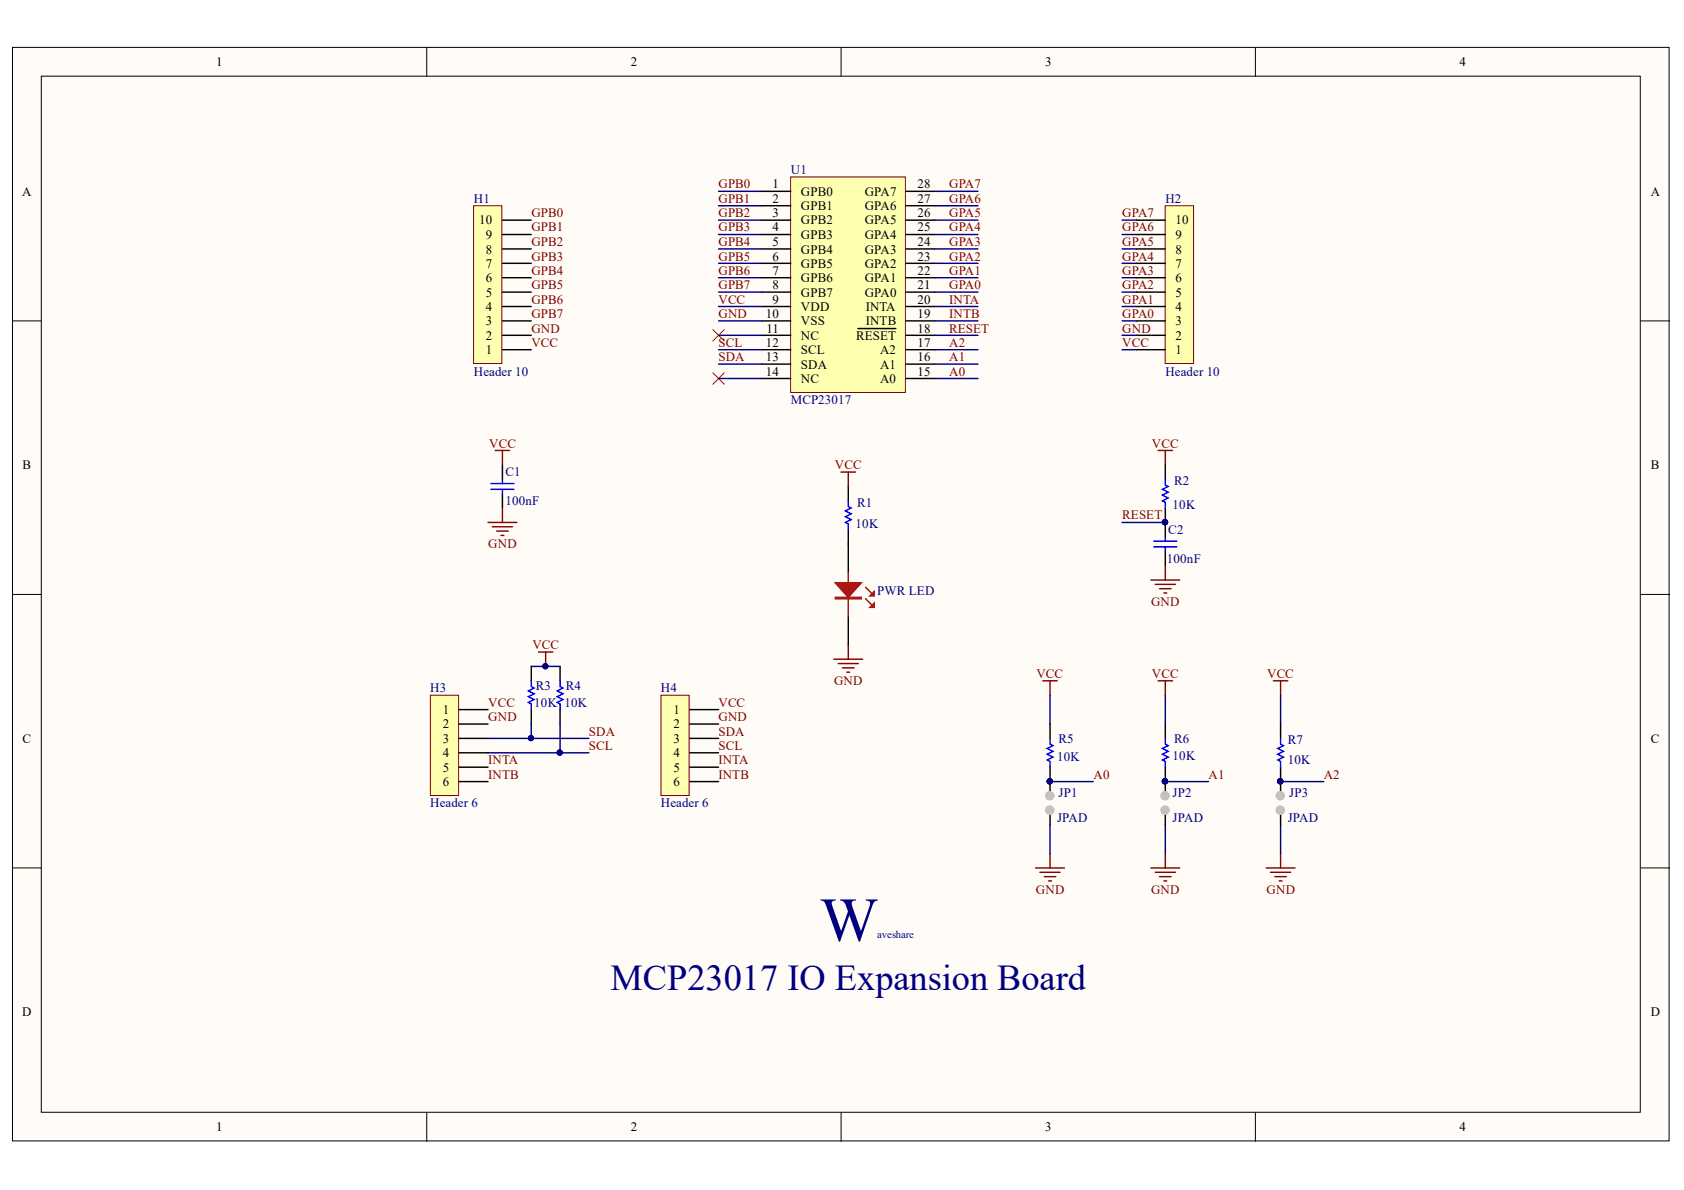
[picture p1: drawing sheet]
<svg xmlns="http://www.w3.org/2000/svg" width="297mm" height="210mm" viewBox="0 0 297 210" stroke-linecap="round" stroke-linejoin="round" font-family="sans-serif">
<defs><g id="words">
<text font-size="11" fill="#000080" x="144.6" y="165.9">W</text>
<text font-size="6.4" fill="#000080" x="107.7" y="174.6">MCP23017 IO Expansion Board</text>
<g font-size="2.3">
<text x="38.2" y="11.7">1</text>
<text x="111.2" y="11.7">2</text>
<text x="184.3" y="11.7">3</text>
<text x="257.4" y="11.7">4</text>
<text x="3.9" y="34.5">A</text>
<text x="136.3" y="33.2">1</text>
<text x="136.3" y="35.8">2</text>
<text x="141.3" y="34.5">GPB0</text>
<text x="152.5" y="34.5">GPA7</text>
<text x="161.8" y="35.8">27</text>
<text x="161.8" y="33.2">28</text>
<text x="291.2" y="34.5">A</text>
<text x="84.5" y="39.6">10</text>
<text x="136.3" y="38.3">3</text>
<text x="136.3" y="40.8">4</text>
<text x="141.3" y="37">GPB1</text>
<text x="141.3" y="39.6">GPB2</text>
<text x="152.5" y="39.6">GPA5</text>
<text x="152.5" y="37">GPA6</text>
<text x="161.8" y="40.8">25</text>
<text x="161.8" y="38.3">26</text>
<text x="207.3" y="39.6">10</text>
<text x="85.7" y="47.3">7</text>
<text x="85.7" y="44.7">8</text>
<text x="85.7" y="42.1">9</text>
<text x="136.3" y="43.5">5</text>
<text x="136.3" y="46">6</text>
<text x="141.3" y="42.1">GPB3</text>
<text x="141.3" y="44.7">GPB4</text>
<text x="141.3" y="47.3">GPB5</text>
<text x="152.5" y="47.3">GPA2</text>
<text x="152.5" y="44.7">GPA3</text>
<text x="152.5" y="42.1">GPA4</text>
<text x="161.8" y="46">23</text>
<text x="161.8" y="43.5">24</text>
<text x="207.3" y="47.3">7</text>
<text x="207.3" y="44.7">8</text>
<text x="207.3" y="42.1">9</text>
<text x="85.7" y="52.3">5</text>
<text x="85.7" y="49.8">6</text>
<text x="136.3" y="48.5">7</text>
<text x="136.3" y="51.1">8</text>
<text x="136.3" y="53.6">9</text>
<text x="141.3" y="49.8">GPB6</text>
<text x="141.3" y="52.3">GPB7</text>
<text x="152.5" y="52.3">GPA0</text>
<text x="152.5" y="49.8">GPA1</text>
<text x="161.8" y="53.6">20</text>
<text x="161.8" y="51.1">21</text>
<text x="161.8" y="48.5">22</text>
<text x="207.3" y="52.3">5</text>
<text x="207.3" y="49.8">6</text>
<text x="85.7" y="59.9">2</text>
<text x="85.7" y="57.4">3</text>
<text x="85.7" y="54.9">4</text>
<text x="135.1" y="56.1">10</text>
<text x="135.2" y="58.7">11</text>
<text x="141.3" y="54.9">VDD</text>
<text x="141.3" y="57.4">VSS</text>
<text x="141.3" y="59.9">NC</text>
<text x="151" y="59.9">RESET</text>
<text x="152.7" y="57.4">INTB</text>
<text x="152.7" y="54.9">INTA</text>
<text x="161.8" y="58.7">18</text>
<text x="161.8" y="56.1">19</text>
<text x="207.3" y="59.9">2</text>
<text x="207.3" y="57.4">3</text>
<text x="207.3" y="54.9">4</text>
<text x="85.7" y="62.5">1</text>
<text x="135.1" y="61.2">12</text>
<text x="135.1" y="63.7">13</text>
<text x="141.3" y="62.5">SCL</text>
<text x="141.3" y="65">SDA</text>
<text x="155.2" y="65">A1</text>
<text x="155.2" y="62.5">A2</text>
<text x="161.8" y="63.7">16</text>
<text x="161.8" y="61.2">17</text>
<text x="207.3" y="62.5">1</text>
<text x="135.1" y="66.3">14</text>
<text x="141.3" y="67.5">NC</text>
<text x="155.2" y="67.5">A0</text>
<text x="161.8" y="66.3">15</text>
<text x="4" y="82.8">B</text>
<text x="291.2" y="82.8">B</text>
<text x="78.1" y="126">1</text>
<text x="118.8" y="126">1</text>
<text x="4" y="131">C</text>
<text x="78.1" y="128.5">2</text>
<text x="78.1" y="131">3</text>
<text x="118.8" y="128.5">2</text>
<text x="118.8" y="131">3</text>
<text x="291.2" y="131">C</text>
<text x="78.1" y="133.6">4</text>
<text x="78.1" y="136.1">5</text>
<text x="118.8" y="133.6">4</text>
<text x="118.8" y="136.1">5</text>
<text x="78.1" y="138.6">6</text>
<text x="118.8" y="138.6">6</text>
<text x="3.9" y="179.3">D</text>
<text x="291.2" y="179.3">D</text>
<text x="38.2" y="199.6">1</text>
<text x="111.2" y="199.6">2</text>
<text x="184.3" y="199.6">3</text>
<text x="257.4" y="199.6">4</text>
</g>
<g font-size="2.3" fill="#000080">
<text x="83.6" y="35.8">H1</text>
<text x="139.5" y="30.7">U1</text>
<text x="205.6" y="35.8">H2</text>
<text x="83.6" y="66.3">Header 10</text>
<text x="139.5" y="71.3">MCP23017</text>
<text x="205.6" y="66.3">Header 10</text>
<text x="89.2" y="84">C1</text>
<text x="89.2" y="89.1">100nF</text>
<text x="151.2" y="89.4">R1</text>
<text x="206.8" y="89.9">10K</text>
<text x="207.1" y="85.5">R2</text>
<text x="150.9" y="93.2">10K</text>
<text x="206.1" y="94.2">C2</text>
<text x="205.8" y="99.2">100nF</text>
<text x="154.7" y="104.9">PWR LED</text>
<text x="75.9" y="122.1">H3</text>
<text x="94.2" y="124.7">10K 10K</text>
<text x="94.5" y="121.6">R3</text>
<text x="99.8" y="121.6">R4</text>
<text x="116.6" y="122.1">H4</text>
<text x="186.7" y="131">R5</text>
<text x="207.1" y="131">R6</text>
<text x="227.1" y="131.3">R7</text>
<text x="186.4" y="134.3">10K</text>
<text x="206.8" y="134.1">10K</text>
<text x="227.1" y="134.8">10K</text>
<text x="75.9" y="142.4">Header 6</text>
<text x="116.6" y="142.4">Header 6</text>
<text x="186.7" y="140.7">JP1</text>
<text x="206.8" y="140.7">JP2</text>
<text x="227.4" y="140.7">JP3</text>
<text x="186.4" y="145">JPAD</text>
<text x="206.8" y="145">JPAD</text>
<text x="227.1" y="145">JPAD</text>
</g>
<g font-size="2.3" fill="#800000">
<text x="126.7" y="33.2">GPB0</text>
<text x="126.7" y="35.8">GPB1</text>
<text x="167.4" y="35.8">GPA6</text>
<text x="167.4" y="33.2">GPA7</text>
<text x="93.7" y="38.3">GPB0</text>
<text x="93.7" y="40.8">GPB1</text>
<text x="126.7" y="38.3">GPB2</text>
<text x="126.7" y="40.8">GPB3</text>
<text x="167.4" y="40.8">GPA4</text>
<text x="167.4" y="38.3">GPA5</text>
<text x="198" y="40.8">GPA6</text>
<text x="198" y="38.3">GPA7</text>
<text x="93.7" y="43.5">GPB2</text>
<text x="93.7" y="46">GPB3</text>
<text x="126.7" y="43.5">GPB4</text>
<text x="126.7" y="46">GPB5</text>
<text x="167.4" y="46">GPA2</text>
<text x="167.4" y="43.5">GPA3</text>
<text x="198" y="46">GPA4</text>
<text x="198" y="43.5">GPA5</text>
<text x="93.7" y="48.5">GPB4</text>
<text x="93.7" y="51.1">GPB5</text>
<text x="93.7" y="53.6">GPB6</text>
<text x="126.7" y="48.5">GPB6</text>
<text x="126.7" y="51.1">GPB7</text>
<text x="126.7" y="53.6">VCC</text>
<text x="167.4" y="51.1">GPA0</text>
<text x="167.4" y="48.5">GPA1</text>
<text x="167.4" y="53.6">INTA</text>
<text x="198" y="53.6">GPA1</text>
<text x="198" y="51.1">GPA2</text>
<text x="198" y="48.5">GPA3</text>
<text x="93.7" y="56.1">GPB7</text>
<text x="93.7" y="58.7">GND</text>
<text x="126.7" y="56.1">GND</text>
<text x="167.4" y="56.1">INTB</text>
<text x="167.4" y="58.7">RESET</text>
<text x="198" y="56.1">GPA0</text>
<text x="198" y="58.7">GND</text>
<text x="93.7" y="61.2">VCC</text>
<text x="126.7" y="63.7">SDA</text>
<text x="126.7" y="61.2">SCL</text>
<text x="167.4" y="63.7">A1</text>
<text x="167.4" y="61.2">A2</text>
<text x="198" y="61.2">VCC</text>
<text x="167.4" y="66.3">A0</text>
<text x="86.3" y="79">VCC</text>
<text x="147.3" y="82.8">VCC</text>
<text x="203.2" y="79">VCC</text>
<text x="198" y="91.6">RESET</text>
<text x="86.1" y="96.7">GND</text>
<text x="203" y="106.9">GND</text>
<text x="93.9" y="114.5">VCC</text>
<text x="182.8" y="119.6">VCC</text>
<text x="203.2" y="119.6">VCC</text>
<text x="223.5" y="119.6">VCC</text>
<text x="86.1" y="124.7">VCC</text>
<text x="126.7" y="124.7">VCC</text>
<text x="147.1" y="120.9">GND</text>
<text x="86.1" y="127.2">GND</text>
<text x="103.9" y="129.8">SDA</text>
<text x="126.7" y="127.2">GND</text>
<text x="126.7" y="129.8">SDA</text>
<text x="86.1" y="134.8">INTA</text>
<text x="86.1" y="137.4">INTB</text>
<text x="103.9" y="132.3">SCL</text>
<text x="126.7" y="134.8">INTA</text>
<text x="126.7" y="137.4">INTB</text>
<text x="126.7" y="132.3">SCL</text>
<text x="192.9" y="137.4">A0</text>
<text x="213.2" y="137.4">A1</text>
<text x="233.5" y="137.4">A2</text>
<text x="182.7" y="157.6">GND</text>
<text x="203" y="157.6">GND</text>
<text x="223.4" y="157.6">GND</text>
</g>
<text font-size="1.9" fill="#000080" x="154.7" y="165.4">aveshare</text>
</g></defs>
<g fill="#fffcf8" stroke="#000" stroke-width=".18">
<path d="M2.2 8.4h292.2v192.8h-292.2z"/>
<path d="M7.3 13.4h282v182.8h-282z"/>
</g>
<path d="M75.3 8.4v5M148.4 8.4v5M221.4 8.4v5M2.2 56.6h5.1M289.4 56.6h5.1M2.2 104.9h5.1M289.4 104.9h5.1M2.2 153.1h5.1M289.4 153.1h5.1M75.3 196.3v5M148.4 196.3v5M221.4 196.3v5" fill="none" stroke="#000" stroke-width=".18"/>
<path d="M139.5 31.2h20.2v38h-20.2z" fill="#ffffb0" stroke="#800000" stroke-width=".18"/>
<g fill="none" stroke="#000" stroke-width=".25">
<path d="M134.4 33.8h5.1M134.4 36.3h5.1M134.4 38.8h5.1M159.8 33.8h5.1M159.8 36.3h5.1M159.8 38.8h5.1M134.4 41.4h5.1M134.4 43.9h5.1M134.4 46.4h5.1M134.4 49h5.1M134.4 51.5h5.1M134.4 54.1h5.1"/>
<path d="M134.4 56.6h5.1M134.4 59.1h5.1M151.3 58h6.7M159.8 41.4h5.1M159.8 43.9h5.1M159.8 46.4h5.1M159.8 49h5.1M159.8 51.5h5.1M159.8 54.1h5.1M159.8 56.6h5.1M159.8 59.1h5.1M134.4 61.7h5.1"/>
<path d="M134.4 64.2h5.1M134.4 66.8h5.1M159.8 61.7h5.1M159.8 64.2h5.1M159.8 66.8h5.1M93.7 117.5v2.6M98.8 117.5v2.6M93.7 125.2v2.5M98.8 125.2v2.5"/>
</g>
<path d="M93.7 120.1v1l.5 .3-1 .5 1 .5-1 .5 1 .5-1 .5 .5 .3v1M98.8 120.1v1l.5 .3-1 .5 1 .5-1 .5 1 .5-1 .5 .5 .3v1" fill="none" stroke="#00f" stroke-width=".25"/>
<path d="M75.9 122.6h5v17.7h-5z" fill="#ffffb0" stroke="#800000" stroke-width=".18"/>
<path d="M81 125.2h5.1M81 127.7h5.1M81 130.2h5.1M81 132.8h5.1M81 135.3h5.1M81 137.9h5.1" fill="none" stroke="#000" stroke-width=".25"/>
<path d="M83.5 36.3h5v27.8h-5z" fill="#ffffb0" stroke="#800000" stroke-width=".18"/>
<path d="M88.6 38.8h5.1M88.6 59.1h5.1M88.6 56.6h5.1M88.6 54.1h5.1M88.6 51.5h5.1M88.6 49h5.1M88.6 46.4h5.1M88.6 43.9h5.1M88.6 41.4h5.1M88.6 61.7h5.1" fill="none" stroke="#000" stroke-width=".25"/>
<path d="M205.5 36.3h5v27.8h-5z" fill="#ffffb0" stroke="#800000" stroke-width=".18"/>
<g fill="none" stroke="#000" stroke-width=".25">
<path d="M200.5 38.8h5M200.5 59.1h5M200.5 56.6h5M200.5 54.1h5M200.5 51.5h5M200.5 49h5M200.5 46.4h5M200.5 43.9h5M200.5 41.4h5M200.5 61.7h5M88.6 82v2.5M88.6 87.1v2.5"/>
<path d="M149.6 85.8v2.5M149.6 93.4v7.6M205.5 82v2.5M205.5 89.6v5.1M205.5 97.2v2.6M149.6 108.7v5M185.2 127.7v2.5M185.2 135.3v5.1M205.5 127.7v2.5M205.5 135.3v5.1M225.9 127.7v2.5M225.9 135.3v5.1"/>
<path d="M185.2 142.9v2.6M205.5 142.9v2.6M225.9 142.9v2.6"/>
</g>
<g fill="none" stroke="#800000" stroke-width=".25">
<path d="M87.4 79.5h2.5M88.6 79.5v2.5M204.3 79.5h2.5M205.5 79.5v2.5M86.1 92.2h5.1M86.8 92.9h3.6M87.6 93.7h2M88.4 94.4h.5M88.6 89.6v2.6M148.4 83.3h2.5M149.6 83.3v2.5M205.5 99.8v2.5"/>
<path d="M95 115h2.5M96.2 115v2.5M147.1 116.3h5.1M147.8 117h3.6M148.6 117.8h2M149.4 118.6h.5M149.6 113.7v2.6M203 102.3h5.1M203.8 103.1h3.5M204.5 103.8h2.1M205.3 104.6h.5M183.9 120.1h2.6"/>
<path d="M185.2 120.1v2.5M204.3 120.1h2.5M205.5 120.1v2.5M224.6 120.1h2.6M225.9 120.1v2.5M182.7 153.1h5.1M183.4 153.9h3.6M184.2 154.6h2M185 155.4h.5M185.2 150.6v2.5M203 153.1h5.1M203.8 153.9h3.5"/>
<path d="M204.5 154.6h2.1M205.3 155.4h.5M205.5 150.6v2.5M223.3 153.1h5.1M224.1 153.9h3.6M224.9 154.6h2M225.6 155.4h.5M225.9 150.6v2.5"/>
</g>
<g fill="#000080" stroke="#000080" stroke-width=".18">
<circle cx="96.2" cy="117.5" r=".46"/>
<circle cx="205.5" cy="92.1" r=".46"/>
<circle cx="93.7" cy="130.2" r=".46"/>
<circle cx="98.7" cy="132.7" r=".47"/>
<circle cx="185.2" cy="137.8" r=".46"/>
<circle cx="205.5" cy="137.8" r=".46"/>
<circle cx="225.8" cy="137.8" r=".46"/>
</g>
<g fill="none" stroke="#00f" stroke-width=".25">
<path d="M86.6 85.3h4.1M86.6 86.3h4.1M88.6 84.5v.8M88.6 86.3v.8M149.6 88.3v1.1l.5 .2-1 .5 1 .5-1 .5 1 .5-1 .6 .5 .2v1M203.5 95.5h4.1M203.5 96.5h4.1M205.5 84.5v1.1l.6 .2-1.1 .5 1.1 .5-1.1 .5 1.1 .5-1.1 .5 .5 .3v1M205.5 94.7v.8M205.5 96.5v.7M185.2 130.2v1.1l.5 .2-1 .5 1 .5-1 .5 1 .5-1 .6 .5 .2v1M205.5 130.2v1.1l.6 .2-1.1 .5 1.1 .5-1.1 .5 1.1 .5-1.1 .6 .5 .2v1"/>
<path d="M225.9 130.2v1.1l.5 .2-1 .5 1 .5-1 .5 1 .5-1 .6 .5 .2v1"/>
</g>
<path d="M125.7 58.1l2.1 2.1M127.8 58.1l-2.1 2.1M125.7 65.7l2.1 2.1M127.8 65.7l-2.1 2.1" fill="none" stroke="#f00" stroke-width=".18"/>
<g fill="none" stroke="#000080" stroke-width=".25">
<path d="M126.8 33.8h7.6M126.8 36.3h7.6M126.8 38.8h7.6M164.9 33.8h7.6M164.9 36.3h7.6M164.9 38.8h7.6M197.9 38.8h2.6M126.8 41.4h7.6M126.8 43.9h7.6M126.8 46.4h7.6M126.8 49h7.6M126.8 51.5h7.6"/>
<path d="M126.8 54.1h7.6M126.8 56.6h7.6M126.8 59.1h7.6M164.9 41.4h7.6M164.9 43.9h7.6M164.9 46.4h7.6M164.9 49h7.6M164.9 51.5h7.6M164.9 54.1h7.6M164.9 56.6h7.6M164.9 59.1h7.6M197.9 41.4h2.6"/>
<path d="M197.9 43.9h2.6M197.9 46.4h2.6M197.9 49h2.6M197.9 51.5h2.6M197.9 54.1h2.6M197.9 56.6h2.6M197.9 59.1h2.6M126.8 61.7h7.6M126.8 64.2h7.6M126.8 66.8h7.6M164.9 61.7h7.6M164.9 64.2h7.6"/>
<path d="M164.9 66.8h7.6M197.9 61.7h2.6M197.9 92.2h7.6M93.7 117.5h5.1M86.1 130.2h17.8M86.1 132.8h17.8M93.7 127.7v2.5M98.8 127.7v5.1M185.2 122.6v5.1M185.2 137.9h7.6M205.5 122.6v5.1M205.5 137.9h7.7"/>
<path d="M225.9 122.6v5.1M225.9 137.9h7.6M185.2 145.5v5.1M205.5 145.5v5.1M225.9 145.5v5.1"/>
</g>
<g fill="#c0c0c0" stroke="#c0c0c0" stroke-width=".25">
<circle cx="185.2" cy="140.4" r=".71"/>
<circle cx="185.2" cy="142.9" r=".72"/>
<circle cx="205.5" cy="140.4" r=".71"/>
<circle cx="205.5" cy="142.9" r=".72"/>
<circle cx="225.8" cy="140.4" r=".71"/>
<circle cx="225.8" cy="142.9" r=".72"/>
</g>
<path d="M149.6 101v7.7M152.7 105.6l1 1M152.7 103.6l1 1" fill="none" stroke="#bf0000" stroke-width=".25"/>
<path d="M147.3 102.8h4.6l-2.3 2.6z" fill="#bf0000"/>
<path d="M147.3 102.8h4.6l-2.3 2.6zM147.3 105.4h4.6v.2h-4.6zM147.3 105.5h4.6" fill="none" stroke="#bf0000" stroke-width=".25"/>
<path d="M153.4 107.1l.8-.7v.7z" fill="#bf0000"/>
<path d="M153.4 107.1l.8-.7v.7z" fill="none" stroke="#bf0000" stroke-width=".25"/>
<path d="M153.4 105.1l.8-.8v.8z" fill="#bf0000"/>
<path d="M153.4 105.1l.8-.8v.8z" fill="none" stroke="#bf0000" stroke-width=".25"/>
<path d="M116.6 122.6h5v17.7h-5z" fill="#ffffb0" stroke="#800000" stroke-width=".18"/>
<path d="M121.7 125.2h5.1M121.7 127.7h5.1M121.7 130.2h5.1M121.7 132.8h5.1M121.7 135.3h5.1M121.7 137.9h5.1" fill="none" stroke="#000" stroke-width=".25"/>
<use href="#words"/>
</svg>
